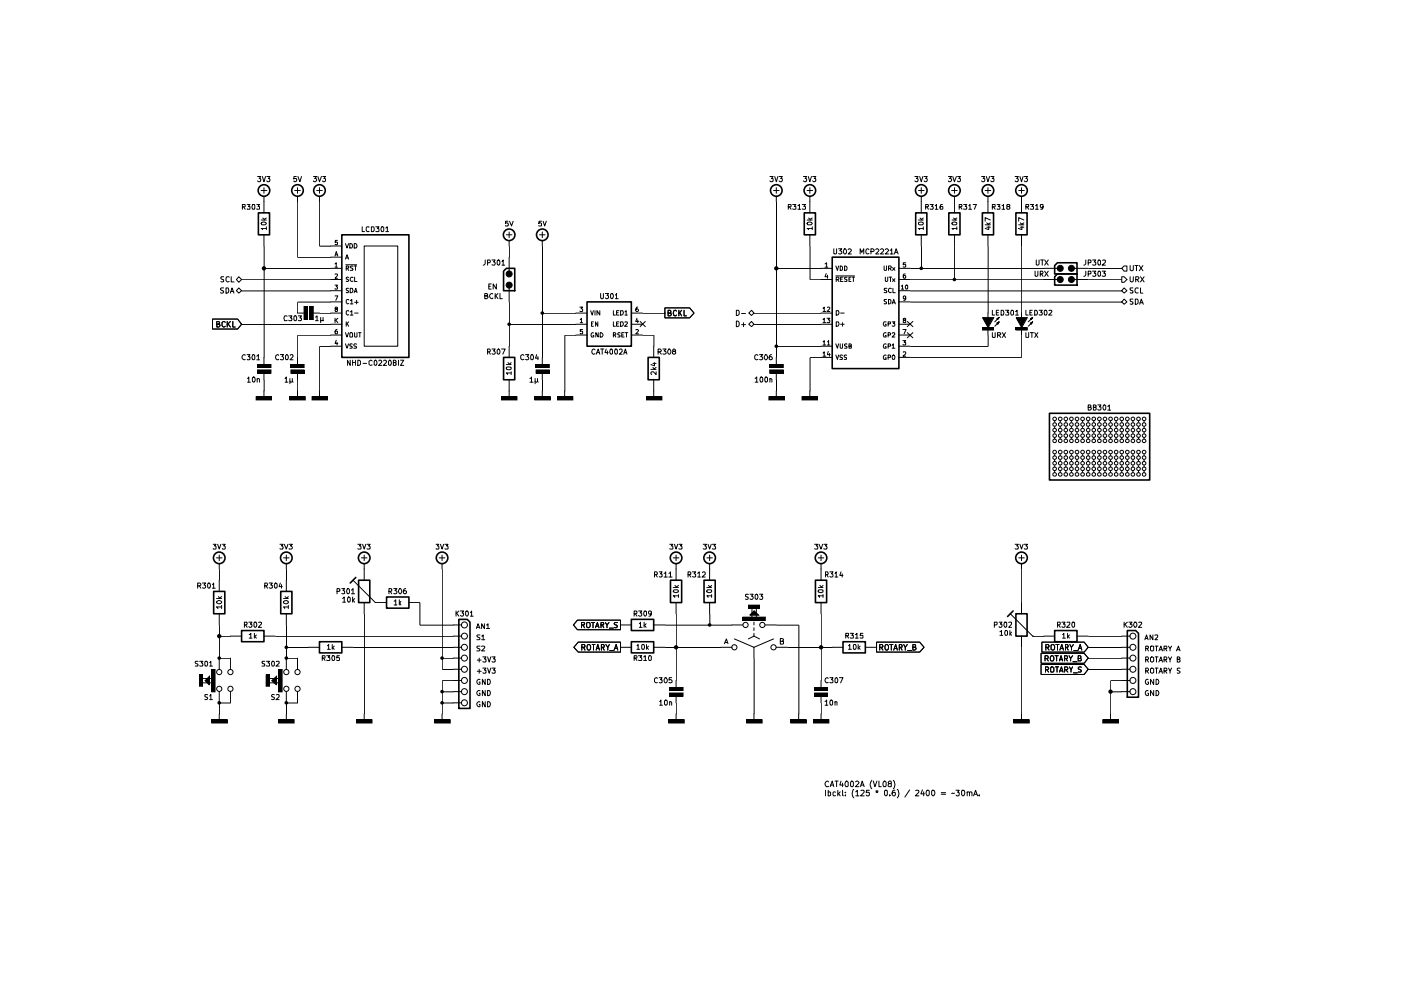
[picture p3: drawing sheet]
<svg xmlns="http://www.w3.org/2000/svg" width="297mm" height="210mm" viewBox="0 0 297 210" stroke-linecap="round" stroke-linejoin="round" font-family="sans-serif">
<g fill="none" stroke="#000" stroke-width=".34">
<path d="M72.5 49.8h14.2v26h-14.2zM45.3 125.4h2.4v4.7h-2.4zM51.2 133.7h4.8v2.4h-4.8zM59.5 125.4h2.4v4.7h-2.4zM67.7 136.1h4.8v2.3h-4.8zM75.4 122.4l-1.1 1.2M76 123h2.4v4.8h-2.4zM82 126.6h4.7v2.3h-4.7zM97.3 131.3h1.8l.6 .6v18.3h-2.4zM133.9 136.1h4.7v2.3h-4.7z"/>
<circle cx="46.5" cy="118.3" r="1.23"/>
<circle cx="60.7" cy="118.3" r="1.23"/>
<circle cx="77.2" cy="118.3" r="1.23"/>
<circle cx="93.7" cy="118.3" r="1.23"/>
</g>
<g fill="none" stroke="#000" stroke-width=".21">
<path d="M70.1 52.2h2.4M70.1 54.5h2.4M70.1 56.9h2.4M70.1 59.3h2.4M71 54.3l.3-1 .3 1M71 56l.3-.3v.9M71 58.2h.5v.2l-.5 .6h.5M71 56.6h.5M71.1 54h.4M71.5 51h-.4l-.1 .4h.5v.4h-.5M73.2 51.6l.4 1 .3-1M73.2 54.9l.4-.9 .3 .9"/>
<path d="M73.3 56.1h2.3M73.4 56.9l.5-.1v-.3l-.5-.1v.9M73.4 54.7h.4M73.7 56.9l.2 .4M73.9 58.8h-.5v.3l.5 .3-.2 .3-.3-.1M74.2 51.6a.54 .54 0 0 1 .5 .4 .54 .54 0 0 1-.1 .6h-.4zM74.8 56.5h-.5v.1l.1 .2a.34 .34 0 0 1 .3 .2 .34 .34 0 0 1 .1 .3h-.5M74.8 58.8h-.2l-.3 .2v.4l.1 .2h.4M75.1 51.6a.54 .54 0 0 1 .5 .4 .54 .54 0 0 1-.1 .6h-.4zM75.1 56.4h.5M75.2 58.8v.9h.5M75.4 56.4v.9"/>
<path d="M77.2 52.2h7.1v21.2h-7.1zM45 67.6h5.4l.8 1.1-.8 1.1h-5.4zM46 68.7h.5v-.5h-.5v1.1h.4l.3-.4-.4-.2M47.8 68.3l-.4-.1-.3 .2 .1 .8 .2 .1 .4-.1M48.2 68.2v1.1M48.3 68.7l.6 .6M48.9 68.2l-.7 .6M49.4 68.2v1.1h.5M63.1 66.4h1.7M64.5 65h.7v2.8h-.7zM65.7 65h.7v2.8h-.7zM66 66.4h1.7"/>
<path d="M70.1 66.4h2.4M70.1 61.6h2.4M70.1 64h2.4M70.1 68.7h2.4M70.1 71h2.4M70.1 73.4h2.4M71 60.5h.5l-.2 .3 .2 .1v.3h-.5M71 62.7h.6l-.4 1M71 67.5v.9M71.2 65.5l-.2-.2 .2-.2 .3 .1v.2l-.5 .3 .1 .3h.4v-.4l-.1-.1M71.2 67.9l.4 .5M71.3 72.1l-.3 .7h.6"/>
<path d="M71.5 69.8l-.3 .1-.2 .7 .1 .2 .4-.1v-.4l-.3-.1-.2 .2M71.5 72.6v.6M71.6 67.5l-.6 .5M73.2 70.5l.4 1 .3-1M73.2 72.9l.4 .9 .3-.9M73.4 68.2v1M73.6 68.6l.3 .6M73.9 61.1l-.5 .1v.3l.5 .3-.2 .3-.3-.1M73.9 63.6l-.3-.1-.2 .2v.5l.3 .2 .2-.1M73.9 66l-.3-.1-.2 .1v.5l.3 .3 .2-.1M73.9 68.2l-.5 .5M74.2 70.7l.2-.2 .4 .2-.1 .8-.5-.1z"/>
<path d="M74.3 61.1h.4a.54 .54 0 0 1 .1 .7 .54 .54 0 0 1-.5 .3zM74.3 63.8l.3-.3v.9M74.3 66.1l.3-.2v.9M74.3 64.4h.5M74.3 66.8h.5M74.7 73h-.5v.3l.5 .2-.1 .3h-.4M75.1 62.1l.3-1 .3 1M75.2 70.5l.1 1 .4-.1v-.9M75.2 66.4h.7M75.2 61.8h.4M75.2 64.1h.7M75.6 73l-.4-.1-.2 .2 .2 .3 .4 .2-.1 .2h-.5"/>
<path d="M75.6 63.7v.7M76 70.5h.5M76.3 70.5v1M45.9 118.3h1.2M46.5 117.7v1.2M46.5 119.5v1.1M60.1 118.3h1.2M60.7 117.7v1.2M60.7 119.5v1.1M76.6 118.3h1.2M77.2 117.7v1.2M77.2 119.5v3.5"/>
<path d="M93.1 118.3h1.2M93.7 117.7v1.2M93.7 119.5v1.1M46.5 123v2.4M46.5 130.1v2.4M46.5 139.5v2.4M48.9 134.9h2.3M48.9 139.5v2.4M56 134.9h2.3M60.7 123v2.4M60.7 130.1v2.4M60.7 139.5v2.4"/>
<path d="M63.1 139.5v2.4M65.4 137.2h2.3M72.5 137.2h2.3M74.8 123l4.8 4.8M77.2 127.8v2.3M79.6 127.8h.1M79.6 127.8h2.4M86.7 127.8h2.3M96.1 132.5h1.8M96.1 134.9h1.8M96.1 137.2h1.8M96.1 139.5h1.8"/>
<path d="M122.4 131.5h9.2v2h-9.2l-.8-1zM122.6 136.1h9v2.2h-9l-.9-1.1zM123.3 132.5h.6v-.5h-.6v1.1M123.4 137.2h.6v-.5h-.6v1.1M123.5 132.5l.5 .6M123.7 137.2l.3 .6M124.4 132.1h.7v.6l-.1 .3-.4 .1-.2-.2zM124.7 136.7h.3a.65 .65 0 0 1 .2 .6 .65 .65 0 0 1-.5 .5 .78 .78 0 0 1 0-1.1zM125.4 132h.7M125.6 136.7h.6M125.7 132v1.1M125.8 136.7v1.1"/>
<path d="M126.2 133.1l.5-1.1 .3 1.1M126.4 137.8l.3-1.1 .4 1.1M126.4 132.8h.5M126.5 137.5h.5M127.4 132.5h.5v-.5h-.5v1.1M127.5 137.2h.5l.1-.4-.2-.1h-.4v1.1M127.7 132.5l.3 .6M127.8 137.2l.3 .6M128.4 132l.3 .5 .4-.5M128.4 136.7l.5 .5 .3-.5M128.7 132.5v.6M128.9 137.2v.6"/>
<path d="M129.2 133.2h.8M129.3 137.9h.8M130.2 137.8l.4-1.1 .4 1.1M130.4 137.5h.5M130.9 132h-.5l-.2 .2 .2 .2a.37 .37 0 0 1 .4 .2 .37 .37 0 0 1-.2 .5l-.4-.1M131.6 137.2h2.3M138.6 137.2h2.4M152.8 137.2h2.4M153.6 136.5l.4-1 .3 1M153.8 136.2h.5M155.2 132.5h2.3M155.7 135.5l4.2 1.7"/>
<path d="M157.5 130.9h4.8v.7h-4.8zM158.7 128.3h2.4v.7h-2.4zM159.4 128.9v1.9M159.9 131.9v.6M159.9 133.1v.6M159.9 134.3v.6M159.9 137.2v2.3M159.9 134.9l-1.2 .6M159.9 134.9l1.1 .6M159.9 129.5l.9 .9h-1.8zM160.4 128.9v1.9M162.2 132.5h2.4"/>
<path d="M164 135.5l-4.1 1.7M164.6 137.2h2.4M165.4 136h.5l.2-.3-.1-.2-.6-.1v1.2h.5l.2-.1v-.4l-.2-.1M42.3 143.1h.7v2.4h-.7zM42.9 144.8h2M42.9 143.8h2M43.5 144.3l.9-.9v1.8zM44.9 141.9h.7v4.8h-.7zM44.9 152.6h3.3v.7h-3.3zM46.5 146.6v2.4M46.5 151.4v1.2M48.9 146.6v2.4"/>
<path d="M56.4 143.1h.8v2.4h-.8zM57.1 144.8h1.9M57.1 143.8h1.9M57.6 144.3l1-.9v1.8zM59.1 141.9h.7v4.8h-.7zM59.1 152.6h3.3v.7h-3.3zM60.7 146.6v2.4M60.7 151.4v1.2M63.1 146.6v2.4M75.6 152.6h3.3v.7h-3.3zM77.2 151.4v1.2M92.2 152.6h3.3v.7h-3.3z"/>
<path d="M93.7 151.4v1.2M96.1 141.9h1.8M96.1 144.3h1.8M96.1 146.6h1.8M96.1 149h1.8M141.8 152.6h3.3v.7h-3.3zM141.9 145.8h2.9v.6h-2.9zM141.9 146.9h2.9v.7h-2.9zM143.3 144.3v1.7M143.3 147.2v1.8M143.3 151.4v1.2M158.3 152.6h3.3v.7h-3.3z"/>
<path d="M159.9 151.4v1.2"/>
<circle cx="98.5" cy="137.2" r=".64"/>
<circle cx="98.5" cy="139.5" r=".64"/>
<circle cx="98.5" cy="132.5" r=".64"/>
<circle cx="98.5" cy="134.9" r=".64"/>
<circle cx="155.7" cy="137.2" r=".55"/>
<circle cx="158.1" cy="132.5" r=".55"/>
<circle cx="161.6" cy="132.5" r=".55"/>
<circle cx="164" cy="137.2" r=".55"/>
<circle cx="46.5" cy="142.5" r=".55"/>
<circle cx="46.5" cy="146" r=".55"/>
<circle cx="48.9" cy="142.5" r=".55"/>
<circle cx="48.9" cy="146" r=".55"/>
<circle cx="60.7" cy="142.5" r=".55"/>
<circle cx="60.7" cy="146" r=".55"/>
<circle cx="63.1" cy="146" r=".55"/>
<circle cx="63.1" cy="142.5" r=".55"/>
<circle cx="98.5" cy="149" r=".64"/>
<circle cx="98.5" cy="146.6" r=".64"/>
<circle cx="98.5" cy="141.9" r=".64"/>
<circle cx="98.5" cy="144.3" r=".64"/>
</g>
<g fill="#000">
<path d="M64.4 64.9h.8v2.8h-.8zM65.7 65h.7v2.8h-.7zM157.5 130.8h4.7v.8h-4.7zM158.7 128.3h2.3v.6h-2.3zM159.9 129.5l.9 .9h-1.8zM42.2 143.1h.7v2.4h-.7zM43.5 144.3l.9-.9v1.8zM44.9 141.9h.7v4.7h-.7zM44.9 152.6h3.3v.6h-3.3zM56.4 143.1h.7v2.4h-.7zM57.6 144.3l1-.9v1.8zM59 141.9h.8v4.7h-.8z"/>
<path d="M59 152.6h3.3v.6h-3.3zM75.5 152.6h3.3v.6h-3.3zM92.1 152.6h3.3v.6h-3.3zM141.7 152.6h3.3v.6h-3.3zM141.9 145.7h2.9v.7h-2.9zM141.9 146.9h2.9v.7h-2.9zM158.2 152.6h3.3v.6h-3.3z"/>
</g>
<path d="M50.6 58.7l.6 .6-.6 .6-.5-.6z" fill="#fff"/>
<path d="M47.4 58.7h-.5l-.1 .1 .2 .4 .4 .2v.3h-.6M48.6 58.8l-.5-.1-.2 .2v.6l.4 .3 .3-.1M49 58.7v1.1h.6M50.6 58.7l.6 .6-.6 .6-.5-.6z" fill="none" stroke="#000" stroke-width=".21"/>
<path d="M50.6 61l.6 .6-.6 .5-.5-.5z" fill="#fff"/>
<g fill="none" stroke="#000" stroke-width=".21">
<path d="M56 39.8v1.2M63.1 39.8v1.2M67.7 39.8v1.2M55.4 40.4h1.2M56 41.6v3.5M56 49.8v2.4M62.5 40.4h1.2M63.1 41.6v1.2M67.1 40.4h1.2M67.7 41.6v1.2M107.4 49.8h1.1M107.9 49.2v1.2"/>
<path d="M107.9 51v1.2M107.9 54.5v3M114.4 49.8h1.2M115 49.2v1.2M115 51v1.2M47.4 61h-.5l-.2 .2 .1 .3 .5 .1v.5h-.6M47.9 61h.4a.65 .65 0 0 1 .2 .7 .65 .65 0 0 1-.6 .4zM48.9 62.1l.3-1.1 .4 1.1M48.9 61.8h.5M50.6 61l.6 .6-.6 .5-.5-.5zM54.6 77.3h2.8v.6h-2.8zM54.6 78.4h2.8v.7h-2.8z"/>
<path d="M56 75.8v1.8M56 78.7v1.8M61.7 77.3h2.8v.6h-2.8zM61.7 78.4h2.8v.7h-2.8zM63.1 75.8v1.8M63.1 78.7v1.8M107.9 61v3M107.9 73.4v2.4M113.7 77.3h2.8v.6h-2.8zM113.7 78.4h2.8v.7h-2.8zM115 75.8v1.8M115 78.7v1.8"/>
<path d="M141 65.3h5.2l1 1.1-1 1h-5.2zM141.6 66.4h.5l.1-.2-.1-.4h-.5v1.2l.6-.1 .1-.4-.2-.1M143.4 66l-.1-.2a.6 .6 0 0 0-.6 .6 .6 .6 0 0 0 .6 .6l.1-.2M143.9 65.8v1.2M144.1 66.3l.4 .7M144.5 65.8l-.6 .7M145 65.8v1.2h.5M54.3 84.1h3.3v.7h-3.3zM56 82.9v1.2M61.4 84.1h3.3v.7h-3.3zM63.1 82.9v1.2M66.2 84.1h3.3v.7h-3.3z"/>
<path d="M67.7 82.9v1.2M106.3 84.1h3.3v.7h-3.3zM107.9 80.5v3.6M118.2 84.1h3.3v.7h-3.3zM119.7 82.9v1.2"/>
<circle cx="107.9" cy="58.1" r=".64"/>
<circle cx="107.9" cy="60.5" r=".64"/>
</g>
<g fill="#000">
<path d="M54.5 77.2h2.9v.7h-2.9zM54.6 78.4h2.8v.7h-2.8zM61.6 77.2h2.8v.7h-2.8zM61.7 78.4h2.8v.7h-2.8zM113.6 77.2h2.8v.7h-2.8zM113.7 78.4h2.8v.7h-2.8zM54.3 84.1h3.3v.7h-3.3zM61.4 84.1h3.3v.7h-3.3zM66.1 84.1h3.3v.7h-3.3zM106.3 84.1h3.3v.7h-3.3zM118.1 84.1h3.3v.7h-3.3z"/>
<circle cx="107.9" cy="58.1" r=".64"/>
<circle cx="107.9" cy="60.5" r=".64"/>
</g>
<g fill="none" stroke="#000" stroke-width=".34">
<path d="M54.8 45.1h2.3v4.7h-2.3zM107.4 56.9h1.7v4.7h-2.3v-4.1zM106.8 75.8h2.3v4.7h-2.3z"/>
<circle cx="56" cy="40.4" r="1.23"/>
<circle cx="63.1" cy="40.4" r="1.23"/>
<circle cx="67.7" cy="40.4" r="1.23"/>
<circle cx="107.9" cy="49.8" r="1.23"/>
<circle cx="115" cy="49.8" r="1.23"/>
</g>
<path d="M158.7 66.4l.6-.6 .6 .6-.6 .5z" fill="#fff"/>
<g fill="none" stroke="#000" stroke-width=".21">
<path d="M122.1 66.4h2.4M122.1 68.7h2.4M122.1 71h2.4M122.9 65.1h.6l-.3 .3 .3 .2v.4h-.6M123 67.7l.3-.2v.9M123 68.4h.5M123.5 69.8h-.5v.5h.5l-.1 .5-.4-.1M125.2 65.9l.4 .9 .2-.9M125.4 68.7h.2M125.8 68.2h-.4v1h.4M125.8 70.6a.47 .47 0 0 0-.5 .3 .47 .47 0 0 0 .2 .6l.4-.1v-.3h-.2M126.2 65.9v.9"/>
<path d="M126.7 68.2v1l-.5-1v1M126.8 70.5v1l-.5-1v1M127.2 65.9v.9l-.6-.9v.9M127.3 70.5h.2l.3 .3a.45 .45 0 0 1-.2 .7h-.3zM130 65.9v.9h.5M130 68.2v1h.5M130 71h.6l-.2-.5h-.4v1M130.3 71l.3 .5M130.7 68.7h.4M130.7 66.3h.4M131.2 65.9h-.5v.9h.5M131.2 68.2h-.5v1h.5"/>
<path d="M131.5 70.6l-.4-.1-.1 .2v.3l.5 .2-.1 .3h-.4M131.6 65.9h.4a.54 .54 0 0 1 .1 .6 .54 .54 0 0 1-.5 .3zM131.6 68.2h.4a.54 .54 0 0 1 .1 .7 .54 .54 0 0 1-.5 .3zM131.8 71h.4M132.3 70.5h-.5v1h.5M132.5 66.1l.3-.2v.9M132.5 68.3l.4-.1 .1 .4-.6 .6h.6M132.5 66.8h.5M132.6 70.5h.5M132.8 70.5v1M133.9 66.4h2.3M133.9 68.7h2.3"/>
<path d="M133.9 71h2.3M134.8 69.9a.31 .31 0 0 1 .4 0 .31 .31 0 0 1 .1 .4l-.5 .5h.6M135 67.5l-.2 .7h.6M135.2 65.1l-.2 .1-.2 .7 .1 .1h.3l.2-.1-.3-.5-.3 .3M135.2 67.8v.6M138.6 73.4v2.4M156.1 65.8h.4l.2 .2v.6l-.3 .3h-.3zM157.2 66.5h.9M159.3 65.8l.6 .6-.6 .5-.6-.5zM137 84.1h3.3v.7h-3.3zM138.6 80.5v3.6"/>
</g>
<path d="M124.5 64h9.4v9.4h-9.4zM137.4 75.8h2.4v4.7h-2.4z" fill="none" stroke="#000" stroke-width=".34"/>
<path d="M137 84.1h3.3v.7h-3.3z" fill="#000"/>
<path d="M158.7 68.7l.6-.5 .6 .5-.6 .6z" fill="#fff"/>
<g fill="none" stroke="#000" stroke-width=".21">
<path d="M221.3 59.3h2.9M221.3 56.9h2.9M227.8 59.3h2.9M227.8 56.9h2.9M156.1 68.1l.4 .1 .2 .2v.5l-.3 .4h-.3zM157.2 68.8h.9M157.6 68.4v.9M159.3 68.2l.6 .5-.6 .6-.6-.6zM163.2 77.3h2.9v.6h-2.9zM163.2 78.4h2.9v.7h-2.9zM164.6 75.8v1.8M164.6 78.7v1.8"/>
<path d="M208.3 69.5h2.4v.5h-2.4zM208.3 67.4h2.4l-1.2 2.1zM209.5 66.4v1.2M209.5 69.9v1.1M211.8 68.2l-.2 .5-.3-.2 .5-.3-.9 1M211.8 67.3l-.2 .4-.3-.1 .5-.3-.9 .9M215.4 69.5h2.4v.5h-2.4zM215.4 67.4h2.4l-1.2 2.1zM216.6 66.4v1.2M216.6 69.9v1.1M218.9 68.2l-.2 .5-.3-.2 .5-.3-.9 1M218.9 67.3l-.2 .4-.3-.1 .5-.3-.9 .9"/>
<path d="M113.4 84.1h3.3v.7h-3.3zM115 82.9v1.2M163 84.1h3.3v.7h-3.3zM164.6 82.9v1.2M170.1 84.1h3.3v.7h-3.3zM171.7 82.9v1.2M142.7 118.3h1.2M143.3 117.7v1.2M143.3 119.5v3.5M149.9 118.3h1.1M150.5 117.7v1.2M150.5 119.5v3.5"/>
<path d="M131.6 132.5h2.3M138.6 132.5h2.4M143.3 127.8v2.3M150.5 127.8v2.3"/>
<circle cx="224.8" cy="59.3" r=".64"/>
<circle cx="224.8" cy="56.9" r=".64"/>
<circle cx="227.2" cy="59.3" r=".64"/>
<circle cx="227.2" cy="56.9" r=".64"/>
</g>
<g fill="#000">
<path d="M163.2 77.2h2.8v.7h-2.8zM163.2 78.4h2.9v.7h-2.9zM208.3 69.4h2.4v.5h-2.4zM208.3 67.3h2.4l-1.2 2.1zM215.4 69.4h2.4v.5h-2.4zM215.4 67.3h2.4l-1.2 2.1zM113.4 84.1h3.3v.7h-3.3zM163 84.1h3.3v.7h-3.3zM170 84.1h3.3v.7h-3.3z"/>
<circle cx="224.8" cy="59.3" r=".64"/>
<circle cx="224.8" cy="56.9" r=".64"/>
<circle cx="227.2" cy="59.3" r=".64"/>
<circle cx="227.2" cy="56.9" r=".64"/>
</g>
<g fill="none" stroke="#000" stroke-width=".34">
<path d="M223.6 58.7l.6-.6h4.1v2.4h-4.7zM223.6 56.3l.6-.6h4.1v2.4h-4.7zM133.9 131.3h4.7v2.4h-4.7zM142.2 123h2.3v4.8h-2.3zM149.3 123h2.3v4.8h-2.3z"/>
<circle cx="143.3" cy="118.3" r="1.23"/>
<circle cx="150.5" cy="118.3" r="1.23"/>
</g>
<path d="M238.3 63.4l.6 .6-.6 .5-.5-.5z" fill="#fff"/>
<path d="M238.3 63.4l.6 .6-.6 .5-.5-.5zM240.2 63.4l-.6 .1v.3l.6 .3v.3h-.6M240.7 63.4h.4l.2 .3v.6l-.3 .2h-.3zM241.6 64.5l.4-1.1 .4 1.1M241.7 64.2h.6" fill="none" stroke="#000" stroke-width=".21"/>
<path d="M238.3 56.4h.6v1.1h-.6l-.5-.6z" fill="#fff"/>
<path d="M238.3 56.4h.6v1.1h-.6l-.5-.6zM239.6 56.3v.9l.3 .2 .4-.2v-.9M240.6 56.3h.7M241 56.3v1.1M241.6 56.3l.7 1.1M242.3 56.3l-.7 1.1" fill="none" stroke="#000" stroke-width=".21"/>
<path d="M238.3 61l.6 .6-.6 .5-.5-.5z" fill="#fff"/>
<path d="M238.3 61l.6 .6-.6 .5-.5-.5zM240.2 61l-.6 .1v.4l.6 .2v.4h-.6M241.3 61.1l-.4-.1a.56 .56 0 0 0-.2 .7 .56 .56 0 0 0 .6 .4M241.8 61v1.1h.5" fill="none" stroke="#000" stroke-width=".21"/>
<path d="M237.8 58.7h.5l.6 .6-.6 .6h-.5z" fill="#fff"/>
<g fill="none" stroke="#000" stroke-width=".21">
<path d="M54.6 37.4h.7l-.4 .4h.3l.1 .2-.1 .4-.4 .1-.2-.1M55.6 37.4l.4 1.1 .3-1.1M56.6 37.4h.6l-.3 .4h.2l.1 .2-.1 .4-.4 .1-.1-.1M62.8 37.4h-.5v.5l.5-.1v.6l-.4 .1-.1-.1M63.2 37.4l.4 1.1 .3-1.1M66.5 37.4h.6l-.4 .4h.3l.1 .5-.2 .2-.4-.1M67.4 37.4l.3 1.1 .5-1.1M68.4 37.4h.6l-.3 .4 .3 .1v.5l-.2 .1h-.3l-.1-.1M163.2 37.4h.7l-.3 .4 .3 .1v.5l-.2 .1h-.3l-.2-.1M164.3 37.4l.3 1.1 .3-1.1M164.6 39.8v1.2M165.2 37.4h.7l-.4 .4 .4 .1v.5l-.2 .1h-.3l-.2-.1"/>
<path d="M170.3 37.4h.7l-.3 .4h.2l.1 .2-.1 .4-.4 .1-.2-.1M171.4 37.4l.3 1.1 .3-1.1M171.7 39.8v1.2M172.3 37.4h.7l-.4 .4h.3l.1 .2-.1 .4-.4 .1-.2-.1M194 37.4h.6l-.3 .4h.3v.2v.4l-.5 .1-.1-.1M195 37.4l.3 1.1 .4-1.1M195.3 39.8v1.2M195.9 37.4h.7l-.3 .4h.2l.1 .2-.1 .4-.4 .1-.2-.1M201.1 37.4h.7l-.5 .4h.3l.2 .5-.3 .2-.4-.1M202 37.4l.4 1.1 .4-1.1M202.4 39.8v1.2M203 37.4h.6l-.3 .4 .3 .1v.5l-.1 .1h-.4l-.1-.1"/>
<path d="M208.1 37.4h.7l-.4 .4 .4 .1v.5l-.2 .1h-.3l-.2-.1M209.1 37.4l.4 1.1 .3-1.1M209.5 39.8v1.2M210.1 37.4h.6l-.3 .4 .3 .1v.5l-.1 .1h-.4l-.1-.1M215.2 37.4h.7l-.3 .4h.2l.1 .2-.1 .4-.4 .1-.2-.1M216.2 37.4l.4 1.1 .3-1.1M216.6 39.8v1.2M217.2 37.4h.6l-.3 .4h.3v.2v.4l-.5 .1-.1-.1M51.3 59.3h18.8M51.4 43.9h.5l.1-.5-.6-.1v1.1M51.6 43.9l.4 .5M52.4 43.3h.6l-.3 .5 .3 .1v.4h-.6"/>
<path d="M53.5 43.4l.4-.1 .1 .2-.1 .9-.4-.1zM54.4 43.3h.6l-.3 .5 .3 .1v.4h-.6M55.4 46.7h1.1M55.5 47.2l.5-.1 .5 .3-.3 .3h-.7l-.1-.3zM55.7 46.2l.4 .5M56 56.9h14.1M56 52.2v23.6M56.5 48.4h-1.1l.3 .3M56.5 48.1v.6M56.5 46.2l-.5 .3M63.1 42.8v11.8h7M67.8 42.8v9.4h2.3"/>
<path d="M76.8 48.1v1h.5M78.2 48.2l-.4-.1-.2 .2v.6l.2 .2 .4-.1M78.7 48.1h.5l.1 .2v.6l-.1 .2h-.5zM79.7 48.1h.6l-.3 .3 .3 .2v.4h-.6M80.9 48.2l.3-.1 .2 .2v.6l-.2 .2-.3-.1zM81.8 48.3l.3-.2v1M81.8 49.1h.6M102.9 55.1v.8l-.5 .3M103.4 55.7l.5-.1 .1-.2-.2-.3h-.4v1.1M104.3 55.1h.7l-.4 .4 .4 .2-.1 .4h-.6M105.5 55.2l.2-.1a.61 .61 0 0 1 .3 .6 .61 .61 0 0 1-.3 .5l-.3-.2zM106.4 55.5l.3-.4v1.1"/>
<path d="M106.4 56.2h.6M107.7 46.9h-.5v.5l.1-.2h.2l.3 .3-.1 .4-.5-.1M108 52.2v2.4M108 46.9l.5 1 .3-1M114.8 46.9h-.5l-.1 .5 .4-.2 .2 .2v.4h-.6M115 52.2v23.6M115.1 46.9l.4 1 .3-1M164 40.4h1.2M164.6 41.6v1.2M164.6 56.9h9.5M164.6 42.8v33M167.1 43.9h.5l.1-.5-.6-.1v1.1"/>
<path d="M167.4 43.9l.3 .5M168.1 43.3h.6l-.3 .5 .3 .1v.4h-.6M169.2 43.6l.3-.3v1.1M169.2 44.4h.6M170.1 43.3h.7l-.4 .5 .4 .1v.4h-.7M171.1 40.4h1.2M171.1 46.7h1.1M171.2 47.2l.6-.1 .4 .3-.2 .3h-.7l-.2-.3zM171.4 46.2l.5 .5M171.7 41.6v3.5M171.7 49.8v2.4M171.7 52.2v7.1h2.4"/>
<path d="M172.2 48.4h-1.1l.3 .3M172.2 48.1v.6M172.2 46.2l-.4 .3M174.1 56.9h2.3M174.1 59.3h2.3M174.9 56l.4-.3v.9M174.9 56.6h.6M175.2 58l-.3 .7h.6M175.4 58.3v.7M176.8 52.7v1.1h.2l.4-.1v-1M177.2 56.4l.3 .9 .3-.9M177.2 58.5h4"/>
<path d="M177.3 59.3h.4l.2-.4-.2-.1h-.4v.9M177.5 59.3l.4 .4M177.8 52.7h.7l-.4 .5 .3 .1 .1 .4-.3 .1h-.4M178.1 56.4l.5 .2-.1 .7h-.4zM178.2 59.2h.4M178.7 58.8h-.5v.9h.5M179.1 56.4l.5 .2-.2 .7h-.3zM179.1 52.7a.57 .57 0 0 1 .4 .6 .57 .57 0 0 1-.4 .5 .7 .7 0 0 1 0-1.1zM179.6 58.8h-.5l.1 .4 .4 .2v.2h-.5M179.8 52.9l.5-.2 .2 .3-.7 .8h.7M180 59.2h.3M180.4 58.8h-.4v.9h.4"/>
<path d="M180.7 58.8h.5M180.9 58.8v.9M182.4 53.8v-1.1l.3 .8 .4-.8v1.1M184.2 52.9l-.2-.2a.53 .53 0 0 0-.5 .7 .53 .53 0 0 0 .7 .4M184.7 53.3h.6v-.3l-.2-.3h-.4v1.1M185.7 52.9l.4-.2 .3 .3-.7 .8h.7M186.7 52.9l.4-.2 .3 .3-.7 .8h.7M187.5 56.4v.9l.5-.1v-.8M187.7 58.8v.8l.2 .1 .3-.2v-.7M187.7 52.9l.4-.2 .3 .3-.7 .8h.7M188.4 56.9h.4l.2-.3-.2-.2h-.4v.9M188.5 58.8h.6"/>
<path d="M188.6 56.9l.4 .4M188.7 53.1l.4-.4v1.1M188.7 53.8h.7M188.8 58.8v.9M189.2 56.7l.5 .6M189.2 59.1l.5 .6M189.7 53.8l.3-1.1 .4 1.1M189.7 56.7l-.5 .6M189.7 59.1l-.5 .6M189.7 53.5h.5M190.6 56.9h2.4M190.6 59.3h2.4"/>
<path d="M191.9 58.1l-.4 .2v.6h.5l-.1-.5h-.3l-.1 .2M192 55.7h-.5v.4h.5v.5h-.5M193 59.3h28.4M193 56.9h28.4M194.7 47.2a.58 .58 0 0 1 .6-.2 .58 .58 0 0 1 .4 .5l-.1 .2h-.7zM194.7 40.4h1.2M194.7 46.7h1M195.1 46.2l.4 .5M195.3 41.6v3.5M195.3 49.8v2.4M195.4 52.2v4.7M195.7 48.4h-1l.3 .3"/>
<path d="M195.7 48.1v.6M195.7 46.2l-.3 .3M196.3 43.9h.5v-.6h-.5v1.1M196.5 43.9l.3 .5M197.2 43.3h.7l-.4 .5h.3l.1 .1-.1 .5-.6-.1M198.3 43.6l.2-.3v1.1M198.3 44.4h.6M199.8 43.3l-.3 .1a.74 .74 0 0 0-.1 1l.5-.1v-.4l-.5-.1-.1 .1M201.8 40.4h1.1M201.8 47.2l.6-.1 .5 .1v.3l-.2 .2h-.7zM201.8 46.7h1.1M202.2 46.2l.4 .5"/>
<path d="M202.4 41.6v3.5M202.4 49.8v9.5M202.9 48.4h-1.1l.3 .3M202.9 48.1v.6M202.9 46.2l-.5 .3M203.4 43.9h.5v-.6h-.5v1.1M203.6 43.9l.4 .5M204.3 43.3h.7l-.4 .5h.3l.1 .1-.1 .5-.6-.1M205.4 43.6l.3-.3v1.1M205.4 44.4h.6M206.3 43.3h.7l-.4 1.1M208.9 40.4h1.2"/>
<path d="M208.9 47.7h1.1M209.2 48.2h.8M209.2 47.2l.4 .5M209.5 41.6v3.5M209.5 49.8v2.4M209.5 52.2v14.2M209.6 48v.7l-.7-.3M210 46.7l-1.1-.6v.8M210 47.2l-.5 .3M210.4 43.9h.5l.1-.5-.6-.1v1.1M210.7 43.9l.3 .5M211.4 43.3h.6l-.3 .5 .3 .1v.4h-.6"/>
<path d="M212.4 43.6l.4-.3v1.1M212.4 44.4h.6M213.7 43.8l-.3-.2 .1-.3h.5l.1 .3-.6 .3v.5h.5l.1-.2-.2-.4M216 40.4h1.2M216 47.7h1.1M216.3 48.2h.8M216.3 47.2l.4 .5M216.6 41.6v3.5M216.6 49.8v2.4M216.6 52.2v14.2M216.7 48v.7l-.8-.3M217.1 46.7l-1.1-.6v.8"/>
<path d="M217.1 47.2l-.4 .3M217.5 43.9h.5l.1-.5-.6-.1v1.1M217.8 43.9l.3 .5M218.4 43.3h.7l-.3 .5 .3 .1v.4h-.7M219.5 57.5v1l.1 .1 .4-.3v-.8M219.5 43.6l.4-.3v1.1M219.5 44.4h.6M219.7 55.1v1l.2 .1 .4-.2v-.9M220.6 58.1l.5-.1v-.3l-.1-.2h-.4v1.1M220.6 55.1h.6M220.8 58.1l.3 .5M221 55.1v1.1"/>
<path d="M221.1 43.8l-.1 .2h-.3l-.1-.2v-.5l.5 .1v.7l-.1 .3h-.4M221.5 57.5l.7 1.1M221.5 55.1l.7 1.1M222.2 57.5l-.7 1.1M222.2 55.1l-.7 1.1M230.2 57.5v.8l-.4 .3M230.2 55.1v.8l-.4 .3M230.7 58.1l.6-.1v-.4l-.6-.1v1.1M230.7 55.7l.6-.1v-.4l-.6-.1v1.1M230.8 59.3h7.1M230.8 56.9h7.1M231.6 57.5h.7l-.3 .4 .3 .1v.5h-.7"/>
<path d="M231.6 55.1h.7l-.3 .4 .3 .1v.5h-.7M232.8 57.6l.3-.1 .2 .2v.6l-.2 .3a.74 .74 0 0 1-.3-1zM232.8 55.2l.3-.1 .2 .3v.6l-.2 .2a.74 .74 0 0 1-.3-1zM233.7 57.5h.7l-.4 .4 .4 .1v.5h-.7M233.8 55.2h.6v.4l-.7 .6h.7M237.8 58.7h.5l.6 .6-.6 .6h-.5zM239.6 58.7v.8l.3 .3 .4-.3v-.8M240.8 59.3h.4l.3-.5-.2-.1h-.5v1.1M241 59.3l.5 .5M241.8 58.7l.8 1.1M242.6 58.7l-.8 1.1M45 67.6h5.4l.8 1.1-.8 1.1h-5.4z"/>
<path d="M46 68.7h.5v-.5h-.5v1.1h.4l.3-.4-.4-.2M47.8 68.3l-.4-.1-.3 .2 .1 .8 .2 .1 .4-.1M48.2 68.2v1.1M48.3 68.7l.6 .6M48.9 68.2l-.7 .6M49.4 68.2v1.1h.5M51.3 68.8h18.8M51.3 61.7h18.8M52 75.4v-.1a.5 .5 0 0 0-.7 .4 .5 .5 0 0 0 .7 .5M52.4 75.2h.6l-.3 .4 .3 .1v.5h-.6M53.7 75.2l.3 .2v.7l-.2 .2a.6 .6 0 0 1-.4-.5 .6 .6 0 0 1 .3-.6zM54.4 75.5l.4-.3v1.1"/>
<path d="M54.4 76.3h.6M59.1 75.4l-.2-.2a.52 .52 0 0 0-.5 .6 .52 .52 0 0 0 .7 .4M59.4 75.2h.7l-.3 .4 .2 .1 .1 .4-.2 .2-.5-.1M60.8 75.2a.61 .61 0 0 1 .3 .5 .61 .61 0 0 1-.3 .6l-.3-.2v-.7zM60.9 67.1l-.5-.1-.2 .4 .2 .6 .5-.1M61.2 67h.7l-.3 .4h.2l.1 .2-.1 .4-.6-.1M61.6 75.4l.4-.2 .1 .3-.6 .8h.6M62.3 67.1l.2-.1a.52 .52 0 0 1 .4 .5 .52 .52 0 0 1-.4 .5l-.2-.2zM63.2 67h.7l-.3 .4h.2l.1 .2-.1 .4-.6-.1M66.9 67.2l.3-.2v1M66.9 68h.6M67.8 66.4h2.3"/>
<path d="M68 67.3v1.1M68.5 67.9l.1 .1M68.5 67.3v.6h-.5M70.1 64.1h-7v2.3M70.1 71.1h-7v4.7M70.1 73.4h-2.3v9.5M74.3 76.4v1.1l-.6-1.1v1.1M74.8 76.4v1.1M74.8 76.9h.6M75.4 76.4v1.1M75.9 76.4l.6 .2v.6l-.4 .3h-.2zM77 77h.7"/>
<path d="M78.9 76.5l-.3-.1-.4 .2v.6l.4 .3 .3-.1M79.4 76.5l.2-.1a.61 .61 0 0 1 .3 .5 .61 .61 0 0 1-.3 .6l-.3-.2zM80.3 76.5l.1-.1h.3l.2 .3-.6 .8h.6M81.4 76.5v-.1h.3l.3 .3-.7 .8h.7M82.5 76.5l.1-.1a.61 .61 0 0 1 .4 .5 .61 .61 0 0 1-.4 .6l-.2-.2zM83.4 76.9h.5v-.4l-.5-.1v1.1h.4l.2-.1v-.4l-.3-.1M84.5 76.4v1.1M84.9 76.4h.7l-.7 1.1h.7M102.8 62.7h.4l.2-.3-.2-.2h-.4v1.1h.4l.3-.2-.3-.4M103.4 74.6h.4l.2-.2-.2-.4h-.4v1.1M103.6 60.7h.4M103.6 74.6l.4 .5"/>
<path d="M104.1 60.2h-.5v1.1h.5M104.3 74h.7l-.4 .4 .3 .1 .1 .4-.2 .2-.5-.1M104.5 62.3a.5 .5 0 0 0-.7 .5 .5 .5 0 0 0 .7 .4M105 62.2v1.1M105.1 62.7l.5 .6M105.2 60.2v1.1l-.6-1.1v1.1M105.6 62.2l-.6 .6M105.7 74a.61 .61 0 0 1 .3 .5 .61 .61 0 0 1-.3 .6l-.3-.2v-.6zM106 62.2v1.1h.5M106.3 74h.8l-.5 1.1M107.4 77.9h1a.51 .51 0 0 1-.5 .5 .51 .51 0 0 1-.5-.5zM107.4 77.3h1"/>
<path d="M107.7 76.9l.4 .4M108 68.8h14.1M108 64.1v9.3M108.4 79.1h-1l.2 .3M108.4 78.8v.6M108.4 76.9l-.4 .3M111.1 75.4l-.4-.2-.3 .2v.6l.3 .3 .4-.1M111.4 75.2h.7l-.3 .4 .2 .1 .1 .4-.3 .2-.4-.1M112.6 75.3l.2-.1a.61 .61 0 0 1 .3 .5 .61 .61 0 0 1-.3 .6l-.3-.2zM113.8 75.2l-.3 .7h.6M114 75.6v.7M115 66.4h7.1"/>
<path d="M122.1 71.1h-2.3v11.8M126.2 74.2l-.3-.2a.53 .53 0 0 0-.4 .6 .53 .53 0 0 0 .7 .4M126.4 75.1l.4-1.1 .4 1.1M126.6 74.8h.5M127.3 62.2v.9l.2 .2 .4-.1v-1M127.3 74h.7M127.7 74v1.1M128.4 62.2h.6l-.3 .5h.2l.1 .1-.1 .4-.4 .1-.1-.1M128.5 74l-.2 .8h.6M128.8 74.4v.7M129.5 62.4l.2-.2a.61 .61 0 0 1 .4 .6 .61 .61 0 0 1-.4 .5l-.2-.2zM129.5 74l.4 .3v.6l-.3 .2a.6 .6 0 0 1-.4-.5 .6 .6 0 0 1 .3-.6z"/>
<path d="M130.5 62.6l.2-.4v1.1M130.5 63.3h.6M130.6 74l.3 .3v.6l-.3 .2a.6 .6 0 0 1-.4-.5 .6 .6 0 0 1 .4-.6zM131.3 74.2l.2-.2 .4 .2v.3l-.6 .6h.6M132.2 75.1l.4-1.1 .3 1.1M132.3 74.8h.5M135.7 68.2l1.1 1.1M136.3 66.4h4.7M136.3 71.1h2.3v2.3M136.8 68.2l-1.1 1.1M138 78.3h1.1M138.4 77h.7"/>
<path d="M138.4 77.9l.4 .4M138.8 76.9v.7l-.8-.3M139.1 78.8v.6l-.6-.6h-.3l-.2 .2 .2 .4M139.1 77.9l-.4 .3M139.5 74.6h.5l.2-.3-.2-.3h-.5v1.1M139.8 74.6l.4 .5M140.5 74h.7l-.4 .4 .3 .1 .1 .4-.2 .2-.5-.1M141 65.3h5.2l1 1.1-1 1h-5.2zM141.6 66.4h.5l.1-.2-.1-.4h-.5v1.2l.6-.1 .1-.4-.2-.1M141.8 74a.57 .57 0 0 1 .4 .5 .57 .57 0 0 1-.4 .6 .7 .7 0 0 1 0-1.1zM142.8 74.5l-.2-.2 .4-.3 .3 .3-.1 .1-.6 .3v.2l.2 .2 .5-.2v-.2l-.3-.2M143.4 66l-.1-.2a.6 .6 0 0 0-.6 .6 .6 .6 0 0 0 .6 .6l.1-.2"/>
<path d="M143.9 65.8v1.2M144.1 66.3l.4 .7M144.5 65.8l-.6 .7M145 65.8v1.2h.5M159.9 68.8h14.2M159.9 66.4h14.2M160.7 75.4l-.3-.2-.4 .2v.6l.4 .3 .3-.1M161 75.2h.7l-.4 .4 .3 .1 .1 .4-.2 .2-.5-.1M162.3 75.2a.57 .57 0 0 1 .4 .5 .57 .57 0 0 1-.4 .6 .7 .7 0 0 1 0-1.1zM163.6 75.2h-.2a.77 .77 0 0 0-.2 1h.5v-.3l-.2-.3-.4 .3M164.6 73.4h9.5M174.1 66.4h2.3"/>
<path d="M174.1 68.7h2.3M174.1 73.4h2.3M174.5 65.4l.3-.3v.9M174.5 67.7l.3-.2v.9M174.5 72.5l.3-.3v1M174.5 74.8l.3-.2v.9M174.5 66h.6M174.5 68.4h.6M174.5 73.2h.6M174.5 75.5h.6M175.3 67.5h.6l-.3 .3 .3 .2v.4l-.6-.1M175.4 65.2l.4-.1 .1 .3-.6 .6h.6"/>
<path d="M175.4 72.5l.3-.3v1M175.4 73.2h.5M175.6 74.5l-.2 .7h.6M175.9 74.9v.6M176.4 75.8h-4.7v7.1M177.2 72.9l.3 .9 .3-.9M177.2 75.3l.3 .9 .3-.9M177.3 65.9h.4a.54 .54 0 0 1 .1 .6 .54 .54 0 0 1-.5 .3zM177.3 68.2h.4a.54 .54 0 0 1 .1 .7 .54 .54 0 0 1-.5 .3zM178.1 72.9l.1 .9 .4-.1v-.8M178.2 66.4h.8M178.2 68.7h.8"/>
<path d="M178.6 75.4l-.4-.1-.1 .1 .1 .4 .4 .1v.3h-.5M178.6 68.4v.8M179.5 75.4h-.5v.2l.5 .3-.1 .3h-.4M179.6 73h-.5v.3l.5 .2-.1 .3h-.4M180 73.4l.5-.2-.2-.3h-.3v.9l.5-.1v-.2l-.2-.1M187.9 68.2h-.4a.48 .48 0 0 0-.2 .6 .48 .48 0 0 0 .6 .3v-.4h-.2M187.9 70.6a.48 .48 0 0 0-.6 .3 .48 .48 0 0 0 .2 .6h.4v-.4h-.2M187.9 73a.48 .48 0 0 0-.6 .2 .48 .48 0 0 0 .2 .6h.4v-.3h-.2M187.9 75.4a.48 .48 0 0 0-.6 .2 .48 .48 0 0 0 .2 .6h.4v-.3h-.2M188 63.5l-.5 .1v.2l.4 .2 .1 .3h-.5M188 61.1h-.5a.36 .36 0 0 0 .1 .4 .36 .36 0 0 0 .4 .1v.3l-.1 .2-.4-.1M188.3 68.7h.4l.1-.4-.5-.1v1"/>
<path d="M188.3 71h.5l-.2-.5h-.3v1M188.3 73.4h.4l.1-.4-.5-.1v.9M188.3 75.8h.4l.1-.4-.5-.1v.9M188.4 63.5h.3l.2 .2v.5l-.3 .2h-.2zM189 61.2l-.4-.1-.2 .3v.4l.2 .2h.4M189.1 64.4l.4-.9 .3 .9M189.1 68.2h.6l-.3 .4h.3v.1v.4h-.6M189.1 70.7l.5-.2 .1 .3-.6 .7h.6M189.1 73.2l.3-.3v.9M189.1 73.8h.6M189.2 75.4l.2-.1a.47 .47 0 0 1 .4 .5 .47 .47 0 0 1-.5 .4l-.2-.3zM189.2 64.2h.5"/>
<path d="M189.3 61.1v1h.5M190.6 68.7h2.4M190.6 73.4h2.4M190.6 61.6h2.4M190.6 64l47.3 .1M190.6 71h2.4M191.1 60.7l.2-.2v.8M191.1 61.3h.5M191.4 69.8h.7l-.4 1M191.4 72.2h.6l-.3 .4h.3v.5h-.6M191.5 74.7l.4-.1 .1 .4-.6 .5h.6M191.7 67.9l-.2-.1v-.2h.5v.2l-.5 .2v.3l.4 .1 .1-.4-.1-.1"/>
<path d="M192 60.5h.4v.1v.6a.39 .39 0 0 1-.5-.2 .39 .39 0 0 1 .1-.5zM192 63.2l-.1 .1h-.3l-.1-.5h.5v.7l-.4 .2M192.4 70.5l1.1 1.1M192.4 68.2l1.1 1.1M193 61.7h44.9M193.5 70.5l-1.1 1.1M193.5 68.2l-1.1 1.1M209.5 71.1v2.3h-16.5M210.4 70.5l.1 1h.5v-1M210.4 65.8v1h.5M211.2 66.3h.5M211.5 71h.5l.2-.3-.2-.2h-.5v1"/>
<path d="M211.8 65.8h-.6v1h.6M211.8 71l.4 .5M212.3 65.8h.4l.1 .2 .1 .4-.2 .4h-.4zM212.5 70.5l.7 1M213.2 65.8h.7l-.4 .4 .4 .1v.4h-.7M213.2 70.5l-.7 1M214.4 65.9l.3-.1 .2 .2v.6l-.2 .2-.3-.1zM215.3 66l.3-.2v1M215.3 66.8h.6M216.6 71.1v4.7h-26M217.5 70.5l.1 1h.5v-1M217.5 65.8v1h.5"/>
<path d="M218.4 66.3h.3M218.4 70.5h.7M218.8 70.5v1M218.9 65.8h-.5v1h.5M219.4 65.8a.55 .55 0 0 1 .5 .4 .55 .55 0 0 1-.2 .6h-.3zM219.4 70.5l.6 1M220 70.5l-.6 1M220.3 65.8h.7l-.4 .4h.3l.1 .2-.1 .4-.6-.1M221.5 65.8a.51 .51 0 0 1 .5 .5 .51 .51 0 0 1-.5 .5zM222.4 65.9l.5-.1 .1 .2-.7 .8h.7M52.5 80.3l.2-.4v1.1M52.5 81h.6"/>
<path d="M53.6 80l.2-.1a.61 .61 0 0 1 .3 .6 .61 .61 0 0 1-.3 .5l-.3-.2zM54.5 80.4l.2-.1 .3 .1v.6M54.5 80.3v.7M56 80.6v2.3M60.5 80.3l.2-.4v1.1M60.5 81h.5M61.5 80.3v1.1M62 80.3v.6l-.4 .1-.1-.1M62 80.9l.1 .1M63.1 80.6v2.3M112.4 80.3l.3-.4v1.1M112.4 81h.6"/>
<path d="M113.5 80.3v1.1M114 80.3v.6l-.2 .1-.3-.1M114 80.9l.1 .1M115 80.6v2.3M160.1 80.3l.3-.4v1.1M160.1 81h.6M161.2 80l.3-.1 .2 .3v.6l-.2 .2a.74 .74 0 0 1-.3-1zM162.2 80l.3-.1 .2 .3v.6l-.2 .2a.74 .74 0 0 1-.3-1zM163.2 80.4l.1-.1 .4 .1v.6M163.2 80.3v.7M164.6 80.6v2.3M223.6 89.2v.3"/>
<path d="M223.6 90.4v.3M223.6 91.6v.3M223.6 92.8v.2M223.6 96.4v.2M223.6 97.5v.3M223.6 98.7v.3M223.6 99.9v.3M224.8 89.2v.3M224.8 90.4v.3M224.8 91.6v.3M224.8 92.8v.2M224.8 96.4v.2"/>
<path d="M224.8 97.5v.3M224.8 98.7v.3M224.8 99.9v.3M226 89.2v.3M226 90.4v.3M226 91.6v.3M226 92.8v.2M226 96.4v.2M226 97.5v.3M226 98.7v.3M226 99.9v.3M227.2 89.2v.3"/>
<path d="M227.2 90.4v.3M227.2 91.6v.3M227.2 92.8v.2M227.2 96.4v.2M227.2 97.5v.3M227.2 98.7v.3M227.2 99.9v.3M228.3 89.2v.3M228.3 90.4v.3M228.3 91.6v.3M228.3 92.8v.2M228.3 96.4v.2"/>
<path d="M228.3 97.5v.3M228.3 98.7v.3M228.3 99.9v.3M229.5 89.2v.3M229.5 90.4v.3M229.5 91.6v.3M229.5 92.8v.2M229.5 96.4v.2M229.5 97.5v.3M229.5 98.7v.3M229.5 99.9v.3M230.7 86.4h.4l.2-.4-.2-.1h-.4v1.1h.4l.3-.3-.3-.3"/>
<path d="M230.7 89.2v.3M230.7 90.4v.3M230.7 91.6v.3M230.7 92.8v.2M230.7 96.4v.2M230.7 97.5v.3M230.7 98.7v.3M230.7 99.9v.3M231.8 86.4l.5-.1 .1-.3-.6-.1v1.1h.4l.2-.2v-.4h-.2M231.9 89.2v.3M231.9 90.4v.3M231.9 91.6v.3"/>
<path d="M231.9 92.8v.2M231.9 96.4v.2M231.9 97.5v.3M231.9 98.7v.3M231.9 99.9v.3M232.7 85.9h.7l-.3 .4 .3 .1v.4l-.1 .2h-.4l-.2-.2M233.1 89.2v.3M233.1 90.4v.3M233.1 91.6v.3M233.1 92.8v.2M233.1 96.4v.2M233.1 97.5v.3"/>
<path d="M233.1 98.7v.3M233.1 99.9v.3M233.9 85.9h.3l.2 .1v.7l-.2 .3-.4-.5zM234.3 89.2v.3M234.3 90.4v.3M234.3 91.6v.3M234.3 92.8v.2M234.3 96.4v.2M234.3 97.5v.3M234.3 98.7v.3M234.3 99.9v.3M234.9 86.2l.3-.3v1.1"/>
<path d="M234.9 87h.6M235.5 89.2v.3M235.5 90.4v.3M235.5 91.6v.3M235.5 92.8v.2M235.5 96.4v.2M235.5 97.5v.3M235.5 98.7v.3M235.5 99.9v.3M236.6 89.2v.3M236.6 90.4v.3M236.6 91.6v.3"/>
<path d="M236.6 92.8v.2M236.6 96.4v.2M236.6 97.5v.3M236.6 98.7v.3M236.6 99.9v.3M237.8 89.2v.3M237.8 90.4v.3M237.8 91.6v.3M237.8 92.8v.2M237.8 96.4v.2M237.8 97.5v.3M237.8 98.7v.3"/>
<path d="M237.8 99.9v.3M239 89.2v.3M239 90.4v.3M239 91.6v.3M239 92.8v.2M239 96.4v.2M239 97.5v.3M239 98.7v.3M239 99.9v.3M240.2 89.2v.3M240.2 90.4v.3M240.2 91.6v.3"/>
<path d="M240.2 92.8v.2M240.2 96.4v.2M240.2 97.5v.3M240.2 98.7v.3M240.2 99.9v.3M241.4 89.2v.3M241.4 90.4v.3M241.4 91.6v.3M241.4 92.8v.2M241.4 96.4v.2M241.4 97.5v.3M241.4 98.7v.3"/>
<path d="M241.4 99.9v.3M242.6 89.2v.3M242.6 90.4v.3M242.6 91.6v.3M242.6 92.8v.2M242.6 96.4v.2M242.6 97.5v.3M242.6 98.7v.3M242.6 99.9v.3M45.2 115.4h.6l-.3 .3 .3 .2v.4h-.6M46.1 115.4l.4 1 .3-1M47.2 115.4h.6l-.4 .3 .4 .2v.4h-.6"/>
<path d="M59.4 115.4h.6l-.3 .3 .3 .3-.1 .4-.5-.1M60.3 115.4l.4 1 .3-1M61.3 115.4h.7l-.4 .3 .4 .3v.2l-.2 .2-.5-.1M75.9 115.4h.6l-.3 .3 .3 .2v.4h-.6M76.9 115.4l.3 1 .4-1M77.8 115.4h.7l-.4 .3 .4 .3-.1 .4-.6-.1M92.5 115.4h.5l-.3 .3 .3 .2v.4h-.5M93.4 115.4l.3 1 .4-1M94.3 115.4h.7l-.3 .3 .3 .2v.4h-.7M142 115.4h.7l-.4 .3 .4 .2v.4h-.7M143 115.4l.3 1 .4-1M143.9 115.4h.7l-.3 .3 .3 .3-.1 .4-.6-.1"/>
<path d="M149.1 115.4h.7l-.4 .3 .4 .3-.1 .4-.6-.1M150.1 115.4l.4 1 .3-1M151 115.4h.7l-.3 .3 .3 .3-.1 .4-.6-.1M172.7 115.4h.7l-.3 .3 .3 .3-.1 .4-.6-.1M173.5 118.3h1.2M173.7 115.4l.4 1 .3-1M174.1 117.7v1.2M174.1 119.5v3.5M174.7 115.4h.6l-.3 .3 .3 .3v.4l-.6-.1M215.2 115.4h.7l-.3 .3 .3 .3-.1 .4-.6-.1M216 118.3h1.2M216.2 115.4l.4 1 .3-1"/>
<path d="M216.6 117.7v1.2M216.6 119.5v1.1M217.2 115.4h.6l-.3 .3 .3 .3v.4l-.6-.1M41.9 124.2l.6-.1v-.4l-.6-.1v1.1M42.2 124.2l.4 .5M42.9 123.6h.7l-.3 .4 .3 .2-.1 .4h-.6M44.1 123.7l.2-.1a.61 .61 0 0 1 .3 .6 .61 .61 0 0 1-.3 .5l-.3-.2zM45 124l.3-.4v1.1M45 124.7h.6M45.9 127.6a.63 .63 0 0 1 1.1 .2 .62 .62 0 0 1-.6 .2 .62 .62 0 0 1-.5-.4zM45.9 126.9h1.1M46.3 126.5l.4 .4"/>
<path d="M46.5 134.9h2.4M46.5 132.5v7.1h2.4M46.5 120.7v2.4M47 128.7h-1.1l.3 .3M47 128.4v.6M47 126.5l-.4 .3M51.8 132.5l.5-.1v-.5h-.5v1.1M52.1 132.5l.3 .5M52.7 131.9h.7l-.3 .4h.2l.1 .2-.1 .4-.4 .1-.2-.2M52.8 134.5l.4-.2v1M52.8 135.3h.6M53.9 131.9a.58 .58 0 0 1 .6 .5 .58 .58 0 0 1-.3 .6l-.4-.2z"/>
<path d="M53.9 134.3v1M54 135l.4 .3M54.4 134.6l-.5 .4M54.9 132l.5-.1 .1 .3-.7 .8h.7M56.1 124.2l.5-.1 .1-.2-.1-.3h-.5v1.1M56.4 124.2l.3 .5M57.1 123.6h.6l-.3 .4 .3 .1v.5h-.6M58.3 123.7l.2-.1 .3 .3v.6l-.3 .2a.74 .74 0 0 1-.2-1zM58.4 134.9h37.7M59.4 123.6l-.2 .8h.7M59.7 124v.7M60.1 127.5a.57 .57 0 0 1 .6-.2 .57 .57 0 0 1 .4 .5 .7 .7 0 0 1-1 0z"/>
<path d="M60.1 126.9h1M60.5 126.5l.4 .4M60.7 132.5v7.1h2.4M60.7 137.3h4.7M60.7 120.7v2.4M61.1 128.7h-1l.3 .3M61.1 128.4v.6M61.1 126.5l-.3 .3M68.3 139.5h.5l.1-.4-.6-.1v1M68.6 139.5l.3 .5M69.3 139h.6l-.3 .4 .3 .1v.5h-.6M69.4 136.9l.3-.2v1"/>
<path d="M69.4 137.7h.6M70.4 139.1l.4-.1 .2 .2v.7l-.2 .1h-.4zM70.4 136.7v1M70.5 137.3l.4 .4M70.9 137l-.5 .4M71.5 125.4l.6-.1v-.4l-.6-.1v1.1M72 139h-.5l-.1 .5 .4-.1 .2 .1v.5h-.6M72.5 124.8h.6l-.4 .4 .4 .1v.5h-.6M72.6 126.9l.4-.3v1.1M72.6 127.7h.6M73.6 124.9l.2-.1 .3 .3v.5l-.3 .3a.74 .74 0 0 1-.2-1zM73.7 126.7l.3-.1 .3 .2v.6l-.3 .3a.74 .74 0 0 1-.3-1z"/>
<path d="M74.5 125.1l.3-.3v1.1M74.5 125.9h.7M74.8 126.6v1.1M74.8 127.3l.4 .4M74.9 137.3h21.2M75.2 126.9l-.4 .4M77.3 130.2v21.2M82.5 125.4l.6-.1v-.4l-.6-.1v1.1M82.7 125.4l.4 .5M83.5 124.8h.7l-.5 .4 .5 .2-.1 .4h-.6M83.6 127.5l.3-.3v1.1M83.6 128.3h.6"/>
<path d="M84.7 127.2v1.1M84.8 124.8h.1a.7 .7 0 0 1 0 1.1h-.1a.7 .7 0 0 1 0-1.1zM84.8 127.8l.2 .5M85 127.5l-.3 .4M86 124.8a.56 .56 0 0 0-.5 .5 .56 .56 0 0 0 .4 .6l.2-.1 .1-.4-.3-.2-.4 .2M89 127.8v4.7h7.1M93.8 139.6h2.3M93.8 120.7v21.2h2.3M96.7 129.5v1.1M96.8 130l.5 .6M97.3 129.5l-.6 .6M97.6 129.5h.7l-.3 .5h.2l.1 .1-.1 .5h-.4l-.2-.1"/>
<path d="M98.7 129.7l.3-.2a.61 .61 0 0 1 .3 .6 .61 .61 0 0 1-.3 .5l-.3-.2zM99.7 129.9l.3-.4v1.1M99.7 130.6h.6M101 133.3l.3-1.1 .5 1.1M101.1 133h.5M101.2 140h.8M101.6 139.5v.9M101.8 137h-.5l-.2 .2 .7 .6-.2 .2h-.5M101.8 134.6h-.5l-.2 .2 .7 .6-.2 .2h-.5M102.1 137.1l.5-.1 .2 .2-.7 .8h.7M102.1 134.9l.3-.3v1M102.1 135.6h.7"/>
<path d="M102.4 139.3h.6l-.3 .4 .3 .1v.5h-.6M102.7 132.2v1.1l-.6-1.1v1.1M103.1 132.5l.4-.3v1.1M103.1 133.3h.7M103.4 139.3l.3 1.1 .4-1.1M104.3 139.3h.7l-.4 .4 .4 .1v.5h-.7M122.4 131.5h9.2v2h-9.2l-.8-1zM122.6 136.1h9v2.2h-9l-.9-1.1zM123.3 132.5h.6v-.5h-.6v1.1M123.4 137.2h.6v-.5h-.6v1.1M123.5 132.5l.5 .6M123.7 137.2l.3 .6"/>
<path d="M124.4 132.1h.7v.6l-.1 .3-.4 .1-.2-.2zM124.7 136.7h.3a.65 .65 0 0 1 .2 .6 .65 .65 0 0 1-.5 .5 .78 .78 0 0 1 0-1.1zM125.4 132h.7M125.6 136.7h.6M125.7 132v1.1M125.8 136.7v1.1M126.2 133.1l.5-1.1 .3 1.1M126.4 137.8l.3-1.1 .4 1.1M126.4 132.8h.5M126.5 137.5h.5M127.4 132.5h.5v-.5h-.5v1.1M127.5 137.2h.5l.1-.4-.2-.1h-.4v1.1"/>
<path d="M127.7 132.5l.3 .6M127.8 137.2l.3 .6M128.4 132l.3 .5 .4-.5M128.4 136.7l.5 .5 .3-.5M128.7 132.5v.6M128.9 137.2v.6M129.2 133.2h.8M129.3 137.9h.8M130.2 137.8l.4-1.1 .4 1.1M130.4 137.5h.5M130.9 132h-.5l-.2 .2 .2 .2a.37 .37 0 0 1 .4 .2 .37 .37 0 0 1-.2 .5l-.4-.1M134.5 139.5h.5v-.4l-.5-.1v1"/>
<path d="M134.5 130.1h.4l.1-.1v-.4l-.5-.1v1.1M134.7 139.5l.3 .5M134.7 130.1l.3 .5M135 136.9l.3-.2v1M135 137.7h.6M135.4 139h.7l-.4 .4 .4 .1v.5h-.7M135.4 129.5h.7l-.4 .5h.4v.5l-.2 .1h-.3l-.2-.1M135.6 132.2l.2-.3v1.1M135.6 133h.5M136.1 136.7h.2a.6 .6 0 0 1 .2 1h-.4v-.2zM136.5 139.3l.3-.3v1M136.6 129.6l.2-.1 .3 .2v.7l-.3 .2-.3-.4z"/>
<path d="M136.6 131.9v1.1M136.7 132.6l.3 .4M137 132.2l-.4 .5M137.1 136.7v1M137.2 137.3l.3 .4M137.5 137l-.4 .4M137.6 139.1l.3-.1 .2 .2v.7l-.2 .1h-.3zM138.1 130v.1l-.4 .1-.2-.5 .2-.2 .4 .1v.8l-.3 .2h-.2M138.8 121.8h.6v-.4l-.2-.2h-.4v1.1M139 121.8l.4 .5M139.8 121.2h.6l-.4 .5 .4 .1v.5h-.6M140.8 121.6l.3-.4v1.1"/>
<path d="M140.8 122.3h.7M141 132.5h14.2M141 137.3h11.9M141.8 121.6l.4-.4v1.1M141.8 122.3h.7M142.7 124.5h1.1M142.8 125.1h.8l.2 .2a.61 .61 0 0 1-.5 .4 .61 .61 0 0 1-.6-.4zM143.1 124.1l.4 .4M143.4 130.2v14.1M143.8 126.3h-1.1l.4 .4M143.8 126.1v.6M143.8 124.1l-.4 .4"/>
<path d="M145.9 121.8h.6v-.4l-.2-.2h-.4v1.1M146.1 121.8l.4 .5M146.8 121.2h.7l-.3 .5 .3 .1v.5h-.7M147.9 121.6l.4-.4v1.1M147.9 122.3h.6M148.9 121.4l.5-.2 .1 .2v.4l-.7 .5h.7M149.9 125.1h1a.51 .51 0 0 1-.5 .6 .51 .51 0 0 1-.5-.6zM149.9 124.5h1M150.2 124.1l.4 .4M150.5 130.2v2.3M150.9 126.3h-1l.2 .4M150.9 126.1v.6"/>
<path d="M150.9 124.1l-.4 .4M158.7 126.1h-.6v.3l.6 .3-.3 .4-.3-.1M159 126h.7l-.4 .4 .4 .2-.1 .4h-.6M159.9 139.6v11.8M160.2 126.1l.2-.1a.61 .61 0 0 1 .3 .5 .61 .61 0 0 1-.3 .6l-.3-.3zM161 126h.7l-.3 .4 .3 .2-.1 .4h-.6M164.6 132.5h4.8l-.1 20.1M167 137.3h9.5M173.5 125.1h1a.51 .51 0 0 1-.5 .6 .51 .51 0 0 1-.5-.6zM173.5 124.5h1M173.8 124.1l.4 .4M174.1 127.8v2.3"/>
<path d="M174.1 130.2v14.1M174.5 126.3h-1l.2 .4M174.5 126.1v.6M174.5 124.1l-.3 .4M175 121.8h.4l.2-.1-.2-.5h-.4v1.1M175.3 121.8l.3 .5M175.9 121.2h.7l-.3 .5 .2 .1 .1 .4-.2 .1h-.5M176.4 137.2h2.3M177 121.6l.3-.4v1.1M177 122.3h.6M178.3 121.2l-.2 .8h.6M178.6 121.7v.6"/>
<path d="M179.3 134.8h.5l.1-.4-.6-.1v1M179.6 134.8l.3 .5M179.9 136.9l.3-.2v1M179.9 137.7h.6M180.3 134.3h.6l-.3 .4 .3 .1v.4h-.6M181 136.7h.2a.6 .6 0 0 1 .2 1h-.4l-.1-.2zM181.4 134.5l.3-.2v1M181.4 135.3h.5M181.9 136.7v1M182 137.3l.4 .4M182.4 137l-.5 .4M183 134.3h-.5l-.1 .5 .5-.1 .1 .5h-.6"/>
<path d="M183.5 137.2h2.3M185.8 136.1h9.2l.9 1.1-.9 1.1h-9.2zM186.5 137.2h.6v-.5h-.6v1.1M186.8 137.2l.4 .6M187.9 136.7h.2a.65 .65 0 0 1 .3 .6 .65 .65 0 0 1-.5 .5 .78 .78 0 0 1 0-1.1zM188.6 136.7h.7M189 136.7v1.1M189.5 137.8l.4-1.1 .3 1.1M189.7 137.5h.5M190.7 137.2h.5l.1-.4-.2-.1h-.4v1.1M190.9 137.2l.4 .6M191.6 136.7l.3 .5 .5-.5"/>
<path d="M191.9 137.2v.6M192.4 137.9h.9M193.5 137.2h.6v-.3l-.1-.2h-.5v1.1h.5l.2-.2-.2-.4M210.8 132.5h.4l.2-.2-.1-.4h-.5v1.1M211.8 131.9h.6l-.3 .4 .3 .1v.4l-.1 .2h-.4l-.1-.2M212 133.9l.3-.2v1M212 134.7h.6M212.9 132l.5-.1v.2v.7l-.2 .2-.3-.4zM213.1 133.8l.3-.1 .2 .2v.6l-.2 .2-.3-.1zM213.9 132h.6v.3l-.6 .7h.6M214.1 133.7v1M214.2 130.1l4.7 4.8"/>
<path d="M214.2 134.4l.3 .3M214.5 134l-.4 .5M216.6 127.8v2.3M216.6 134.9v2.3M216.6 120.7v7.1M216.6 137.3v14.1M218.9 134.9h.1M220.7 138.5h9.2l.8 1-.8 1.1h-9.2zM220.9 136.1h9l.8 1.1-.8 1.1h-9zM221.6 139.6h.6v-.5l-.6-.1v1.1M221.7 137.2h.6v-.5h-.6v1.1M221.9 139.6l.3 .5"/>
<path d="M222 137.2l.4 .6M222.8 136.8l.3-.1a.6 .6 0 0 1 .5 .5 .6 .6 0 0 1-.5 .6l-.3-.1zM222.9 139h.3a.78 .78 0 0 1 .1 1.1l-.5-.1a.82 .82 0 0 1 .1-1zM223.6 134.9h-4.6M223.7 139h.7M223.9 136.7h.6M224 139v1.1M224.2 132.5h.4l.2-.2-.1-.4h-.5v1.1M224.2 136.7v1.1M224.5 132.5l.3 .5M224.7 137.8l.4-1.1 .4 1.1M224.7 139.9h.5"/>
<path d="M224.9 137.5h.5M225.1 131.9h.7l-.3 .4 .3 .1v.4l-.2 .2h-.3l-.2-.2M225.3 134.5l.3-.2v1M225.3 135.3h.6M225.7 139.6h.5l.1-.5-.6-.1v1.1M225.9 137.2h.5l.1-.3-.2-.2h-.4v1.1M226 139.6l.3 .5M226.1 137.2l.4 .6M226.2 132l.5-.1 .1 .4-.7 .7h.7M226.3 134.3v1M226.5 135l.2 .3M226.7 139l.3 .6 .4-.6"/>
<path d="M226.7 134.6l-.4 .4M226.8 136.7l.4 .5 .4-.5M227 139.6v.5M227.2 137.2v.6M227.4 131.9h.4v.2v.7l-.2 .2a.7 .7 0 0 1-.2-1.1zM227.7 137.9h.8M228.3 134.9h11.3M228.6 139.6l.5-.1 .1-.2-.2-.3h-.4v1.1h.5l.2-.1-.3-.4M228.6 137.8l.4-1.1 .4 1.1M228.7 137.5h.6M230.8 139.6h7.1M230.8 137.3h7.1"/>
<path d="M237.8 137.2h1.8M237.8 139.5h1.8M238.3 131.9v1.1M238.5 132.3l.5 .7M239 131.9l-.7 .6M239.4 131.9h.6l-.4 .4 .4 .2v.3l-.2 .2-.4-.2M240.5 131.9a.56 .56 0 0 1 .6 .4 .56 .56 0 0 1-.2 .6l-.1 .1a.66 .66 0 0 1-.3-1.1zM241.5 132l.5-.1 .1 .3-.7 .8h.7M242.7 135.6l.4-1 .3 1M242.8 135.4h.5M242.9 139.9h.4l.2-.2-.2-.4h-.4v1.1M242.9 137.5h.5v-.5h-.5v1"/>
<path d="M243.2 139.9l.3 .5M243.2 137.5l.3 .5M243.9 139.4l.3-.1 .4 .1v.8l-.3 .2-.4-.2zM243.9 137.1h.7v.7l-.2 .2h-.3l-.2-.2zM244.4 134.6v1l-.6-1v1M244.9 134.7h.5v.3l-.5 .6h.5M244.9 139.3h.6M244.9 137h.6M245.2 137v1M245.2 139.3v1.1M245.7 138l.4-1 .4 1M245.9 137.8h.5"/>
<path d="M246.8 139.9l.6-.1v-.4l-.2-.1h-.4v1.1M246.8 137.5h.5l.1-.4-.6-.1v1M247.1 139.9l.3 .5M247.1 137.5l.3 .5M247.7 139.3l.4 .6 .3-.6M247.7 137l.4 .5 .3-.5M248.1 137.5v.5M248.1 139.9v.5M249.4 138l.5-1 .3 1M249.6 139.8h.5v-.4l-.5-.1v1.1h.4l.2-.1v-.3l-.3-.2M249.6 137.8h.5M42 140.2l-.6 .1a.44 .44 0 0 0 .5 .5v.4h-.5"/>
<path d="M42.3 140.2h.7l-.3 .3 .3 .3-.1 .4-.6-.1M43.5 140.2a.56 .56 0 0 1 .6 .4 .56 .56 0 0 1-.2 .6h-.4l-.1-.1zM44 147.3h-.6v.4l.6 .3-.2 .3h-.4M44.4 147.6l.3-.4v1.1M44.4 140.5l.3-.3v1M44.4 148.3h.6M44.4 141.2h.6M48.9 149.1h-2.4v2.3M56.1 140.2h-.5a.44 .44 0 0 0 .1 .5 .44 .44 0 0 0 .4 .1l-.1 .4h-.5M56.5 140.2h.6l-.3 .3 .3 .2v.4h-.6M57.7 140.3l.3-.1 .2 .2v.7l-.2 .1-.3-.1zM58.2 147.3l-.5-.1-.1 .3 .1 .2 .5 .2v.4h-.6"/>
<path d="M58.6 147.3h.6v.4l-.7 .6h.7M58.6 140.3l.5-.1 .1 .4-.7 .6h.7M63.1 149.1h-2.4v2.3M93.8 146.7h2.3M93.8 149.1h2.3M96.1 144.3h-2.3v7.1M101.2 142.3h.8M101.6 141.9v.8M101.8 144.1a.5 .5 0 0 0-.7 .5 .5 .5 0 0 0 .7 .4v-.4h-.2M101.8 148.8a.5 .5 0 0 0-.7 .5 .5 .5 0 0 0 .7 .5v-.4h-.2M101.8 146.5a.5 .5 0 0 0-.7 .4 .5 .5 0 0 0 .7 .5v-.4h-.2M102.4 141.6h.6l-.3 .5 .3 .1v.5h-.6"/>
<path d="M102.9 144v1.1l-.6-1.1v1.1M102.9 148.8v1.1l-.6-1.1v1.1M102.9 146.4v1.1l-.6-1.1v1.1M103.4 144a.55 .55 0 0 1 .6 .6 .55 .55 0 0 1-.6 .5zM103.4 148.8a.55 .55 0 0 1 .6 .5 .55 .55 0 0 1-.6 .6zM103.4 146.4a.55 .55 0 0 1 .6 .5 .55 .55 0 0 1-.6 .6zM103.4 141.6l.3 1.1 .4-1.1M104.3 141.6h.7l-.4 .5 .4 .1v.5h-.7M136.5 140h.6M139.4 143.8l-.3-.1-.3 .2v.6l.3 .3 .3-.1M139.8 143.7h.6l-.4 .4 .4 .1v.5h-.6M139.9 148.8l.2-.4v1.1"/>
<path d="M139.9 149.5h.6M141 148.5l.2-.1 .3 .3v.6l-.3 .2-.3-.2zM141.1 143.7a.57 .57 0 0 1 .4 .5 .57 .57 0 0 1-.4 .6 .7 .7 0 0 1 0-1.1zM142 148.9l.1-.1 .3 .1v.6M142 148.8v.7M142.4 143.7h-.5l-.1 .5h.6l.1 .4-.3 .2-.4-.1M143.4 149.1v2.3M167.7 152.6h3.3v.7h-3.3zM172.4 152.6h3.3v.7h-3.3zM172.7 145.8h2.8v.6h-2.8zM172.7 146.9h2.8v.7h-2.8zM174.1 144.3v1.7"/>
<path d="M174.1 147.2v1.8M174.1 151.4v1.2M174.1 149.1v2.3M174.9 148.8l.4-.4v1.1M174.9 149.5h.6M175.6 143.8l-.2-.1a.52 .52 0 0 0-.5 .6 .52 .52 0 0 0 .7 .4M175.9 143.7h.7l-.3 .4 .2 .1 .1 .4-.2 .2-.5-.1M176 148.5l.3-.1 .2 .3v.6l-.2 .2a.74 .74 0 0 1-.3-1zM177 148.9l.2-.1h.3v.7M177 148.8v.7M177.3 143.7a.61 .61 0 0 1 .3 .5 .61 .61 0 0 1-.3 .6l-.3-.2v-.7zM178 143.7h.7l-.5 1.1"/>
<path d="M214.9 152.6h3.3v.7h-3.3zM216.6 151.4v1.2M220.7 140.9h9.2l.8 1-.8 1.1h-9.2zM221.7 142l.5-.1v-.4l-.5-.1v1.1M221.9 142l.4 .5M222.8 141.5l.4-.1 .2 .2v.7l-.1 .2h-.5v-.2zM223.8 141.4h.7M224.1 141.4v1.1M224.6 142.5l.4-1.1 .4 1.1M224.6 140.1l.4-1.1 .3 1.1M224.7 142.2h.6M225.7 142l.6-.1v-.4l-.6-.1v1.1"/>
<path d="M226 142l.4 .5M226.7 141.4l.4 .6 .3-.6M227.1 142v.5M227.5 140.3h.8M227.6 142.7h.8M229.3 141.5h-.6v.4l.5 .2 .1 .2-.2 .2h-.5M230.8 141.9h7.1M233.8 152.6h3.4v.7h-3.4zM235.5 151.4v1.2M237.8 141.9h1.8M237.8 144.3h1.8M237.9 144.3h-2.4v7.1"/>
<path d="M239.6 146.6l-4.1 .1M242.9 142.2h.4l.2-.1-.2-.5h-.4v1.1M243.2 142.2l.3 .5M243.4 144.1l-.1-.1a.52 .52 0 0 0-.5 .6 .52 .52 0 0 0 .7 .4v-.4h-.2M243.4 146.5l-.1-.1a.52 .52 0 0 0-.5 .6 .52 .52 0 0 0 .7 .4v-.4h-.2M243.9 141.8l.3-.2 .4 .2v.8l-.3 .1-.4-.1zM244.6 144v1.1l-.7-1.1v1.1M244.6 146.4v1.1l-.7-1.1v1.1M244.9 141.6h.6M245.1 144a.55 .55 0 0 1 .6 .6 .55 .55 0 0 1-.6 .5zM245.1 146.4a.55 .55 0 0 1 .6 .5 .55 .55 0 0 1-.6 .6zM245.2 141.6v1.1"/>
<path d="M245.7 140.4l.4-1.1 .4 1.1M245.7 142.7l.4-1.1 .4 1.1M245.9 140h.5M245.9 142.4h.5M246.8 142.2h.6v-.5l-.6-.1v1.1M247.1 142.2l.3 .5M247.7 141.6l.4 .6 .3-.6M248.1 142.2v.5M250.2 141.7h-.6v.4l.6 .3-.3 .3h-.3M175 167.6v1.1M175.6 168l.3-.1 .2 .2v.5l-.2 .1h-.3M175.6 167.6v1.1"/>
<path d="M175.7 165.8l-.3-.2a.67 .67 0 0 0-.5 .5 .67 .67 0 0 0 .3 .7l.5-.1M176 166.8l.4-1.2 .4 1.2M176.1 166.5h.6M177 165.6h.7M177.1 168l-.3-.1-.2 .2v.5l.2 .1h.3M177.4 165.6v1.2M177.6 167.6v1.1M177.8 168.2l.3 .5M178.1 167.9l-.5 .5M178.3 165.6l-.2 .9h.7M178.6 167.6v1.1h.2M178.6 166v.8"/>
<path d="M179.2 168.6v.1M179.2 168v.1M179.3 165.7l.3-.1 .2 .3v.7l-.1 .2h-.4l-.1-.4zM180.6 165.6l.3 .3v.7l-.1 .2-.5-.2v-.7zM181 167.4a1.32 1.32 0 0 0 0 1.8M181.4 165.8l.5-.2 .2 .3-.7 .9h.7M181.4 167.9l.4-.3v1.1M181.4 168.7h.7M182.5 166.8l.3-1.2 .4 1.2M182.5 167.6h.6l.1 .3-.7 .8h.7M182.5 166.5h.6M184.3 167.6h-.6l-.1 .5h.7v.5l-.2 .1h-.3l-.2-.1"/>
<path d="M184.8 165.4a1.33 1.33 0 0 0 0 1.8M185.2 165.6l.3 1.2 .4-1.2M185.7 167.7h.5M185.8 168.1l.1-.3 .2 .3M185.9 167.6v.2M186.4 165.6v1.2h.5M187.4 165.7l.2-.1 .3 .3v.7l-.2 .2h-.3l-.2-.4zM187.5 167.7l.2-.1h.3l.1 .1v.8l-.2 .2-.4-.2zM188.6 166.1l-.3-.2 .3-.3h.2l.2 .4-.4 .1-.3 .3v.2l.2 .2h.4l.1-.5-.2-.2M188.6 168.6v.1M189.4 165.4a1.33 1.33 0 0 1 0 1.8M189.7 167.6h-.4a.82 .82 0 0 0 .1 1.1l.4-.1v-.5l-.4-.1-.3 .2"/>
<path d="M190.2 167.4a1.32 1.32 0 0 1 0 1.8M192.9 167.5l-1 1.5M194.1 167.6h.6l.1 .3-.7 .8h.7M195.6 167.5l-.4 .8h.8M195.8 167.9v.8M196.5 167.6h.3l.2 .1v.8l-.2 .2a.71 .71 0 0 1-.3-1.1zM197.5 167.7l.2-.1a.6 .6 0 0 1 .6 .4 .6 .6 0 0 1-.3 .7h-.2l-.3-.2zM199.6 168.1h.9M199.6 168.4h.9M202.4 168.1l-.6 .1M202.7 167.6h.7l-.4 .4 .4 .1v.5l-.2 .1h-.3l-.2-.1M203.9 167.7l.1-.1a.6 .6 0 0 1 .6 .4 .6 .6 0 0 1-.2 .7h-.3l-.2-.2z"/>
<path d="M205.1 168.1l.1-.2 .4 .2v.6M205.1 167.9v.8M205.6 168.1l.1-.2 .4 .2v.6M206.4 168.7l.4-1.1 .5 1.1M206.6 168.4h.5M207.6 168.6v.1"/>
<circle cx="223.6" cy="90" r=".38"/>
<circle cx="223.6" cy="99.4" r=".38"/>
<circle cx="223.6" cy="93.5" r=".38"/>
<circle cx="223.6" cy="98.2" r=".38"/>
<circle cx="223.6" cy="92.4" r=".38"/>
<circle cx="223.6" cy="95.8" r=".38"/>
<circle cx="223.6" cy="88.8" r=".38"/>
<circle cx="223.6" cy="97" r=".38"/>
<circle cx="223.6" cy="91.2" r=".38"/>
<circle cx="224.8" cy="98.2" r=".38"/>
<circle cx="224.8" cy="90" r=".38"/>
<circle cx="224.8" cy="99.4" r=".38"/>
<circle cx="224.8" cy="93.5" r=".38"/>
<circle cx="224.8" cy="88.8" r=".38"/>
<circle cx="224.8" cy="91.2" r=".38"/>
<circle cx="224.8" cy="97" r=".38"/>
<circle cx="224.8" cy="92.4" r=".38"/>
<circle cx="224.8" cy="95.8" r=".38"/>
<circle cx="226" cy="90" r=".38"/>
<circle cx="226" cy="98.2" r=".38"/>
<circle cx="226" cy="97" r=".38"/>
<circle cx="226" cy="99.4" r=".38"/>
<circle cx="226" cy="92.4" r=".38"/>
<circle cx="226" cy="93.5" r=".38"/>
<circle cx="226" cy="95.8" r=".38"/>
<circle cx="226" cy="88.8" r=".38"/>
<circle cx="226" cy="91.2" r=".38"/>
<circle cx="227.2" cy="92.4" r=".38"/>
<circle cx="227.2" cy="95.8" r=".38"/>
<circle cx="227.2" cy="97" r=".38"/>
<circle cx="227.2" cy="98.2" r=".38"/>
<circle cx="227.2" cy="99.4" r=".38"/>
<circle cx="227.2" cy="90" r=".38"/>
<circle cx="227.2" cy="91.2" r=".38"/>
<circle cx="227.2" cy="93.5" r=".38"/>
<circle cx="227.2" cy="88.8" r=".38"/>
<circle cx="228.3" cy="90" r=".38"/>
<circle cx="228.3" cy="99.4" r=".38"/>
<circle cx="228.3" cy="92.4" r=".38"/>
<circle cx="228.3" cy="91.2" r=".38"/>
<circle cx="228.3" cy="93.5" r=".38"/>
<circle cx="228.3" cy="95.8" r=".38"/>
<circle cx="228.3" cy="98.2" r=".38"/>
<circle cx="228.3" cy="88.8" r=".38"/>
<circle cx="228.3" cy="97" r=".38"/>
<circle cx="229.5" cy="98.2" r=".38"/>
<circle cx="229.5" cy="99.4" r=".38"/>
<circle cx="229.5" cy="90" r=".38"/>
<circle cx="229.5" cy="92.4" r=".38"/>
<circle cx="229.5" cy="91.2" r=".38"/>
<circle cx="229.5" cy="93.5" r=".38"/>
<circle cx="229.5" cy="88.8" r=".38"/>
<circle cx="229.5" cy="95.8" r=".38"/>
<circle cx="229.5" cy="97" r=".38"/>
<circle cx="230.7" cy="99.4" r=".38"/>
<circle cx="230.7" cy="90" r=".38"/>
<circle cx="230.7" cy="92.4" r=".38"/>
<circle cx="230.7" cy="93.5" r=".38"/>
<circle cx="230.7" cy="98.2" r=".38"/>
<circle cx="230.7" cy="91.2" r=".38"/>
<circle cx="230.7" cy="95.8" r=".38"/>
<circle cx="230.7" cy="88.8" r=".38"/>
<circle cx="230.7" cy="97" r=".38"/>
<circle cx="231.9" cy="92.4" r=".38"/>
<circle cx="231.9" cy="98.2" r=".38"/>
<circle cx="231.9" cy="97" r=".38"/>
<circle cx="231.9" cy="90" r=".38"/>
<circle cx="231.9" cy="93.5" r=".38"/>
<circle cx="231.9" cy="95.8" r=".38"/>
<circle cx="231.9" cy="99.4" r=".38"/>
<circle cx="231.9" cy="88.8" r=".38"/>
<circle cx="231.9" cy="91.2" r=".38"/>
<circle cx="233.1" cy="91.2" r=".38"/>
<circle cx="233.1" cy="93.5" r=".38"/>
<circle cx="233.1" cy="92.4" r=".38"/>
<circle cx="233.1" cy="99.4" r=".38"/>
<circle cx="233.1" cy="88.8" r=".38"/>
<circle cx="233.1" cy="98.2" r=".38"/>
<circle cx="233.1" cy="90" r=".38"/>
<circle cx="233.1" cy="95.8" r=".38"/>
<circle cx="233.1" cy="97" r=".38"/>
<circle cx="234.3" cy="90" r=".38"/>
<circle cx="234.3" cy="88.8" r=".38"/>
<circle cx="234.3" cy="91.2" r=".38"/>
<circle cx="234.3" cy="99.4" r=".38"/>
<circle cx="234.3" cy="92.4" r=".38"/>
<circle cx="234.3" cy="93.5" r=".38"/>
<circle cx="234.3" cy="95.8" r=".38"/>
<circle cx="234.3" cy="97" r=".38"/>
<circle cx="234.3" cy="98.2" r=".38"/>
<circle cx="235.5" cy="97" r=".38"/>
<circle cx="235.5" cy="90" r=".38"/>
<circle cx="235.5" cy="98.2" r=".38"/>
<circle cx="235.5" cy="92.4" r=".38"/>
<circle cx="235.5" cy="93.5" r=".38"/>
<circle cx="235.5" cy="99.4" r=".38"/>
<circle cx="235.5" cy="88.8" r=".38"/>
<circle cx="235.5" cy="95.8" r=".38"/>
<circle cx="235.5" cy="91.2" r=".38"/>
<circle cx="236.6" cy="97" r=".38"/>
<circle cx="236.6" cy="92.4" r=".38"/>
<circle cx="236.6" cy="95.8" r=".38"/>
<circle cx="236.6" cy="90" r=".38"/>
<circle cx="236.6" cy="98.2" r=".38"/>
<circle cx="236.6" cy="93.5" r=".38"/>
<circle cx="236.6" cy="99.4" r=".38"/>
<circle cx="236.6" cy="88.8" r=".38"/>
<circle cx="236.6" cy="91.2" r=".38"/>
<circle cx="237.8" cy="99.4" r=".38"/>
<circle cx="237.8" cy="92.4" r=".38"/>
<circle cx="237.8" cy="97" r=".38"/>
<circle cx="237.8" cy="90" r=".38"/>
<circle cx="237.8" cy="93.5" r=".38"/>
<circle cx="237.8" cy="95.8" r=".38"/>
<circle cx="237.8" cy="98.2" r=".38"/>
<circle cx="237.8" cy="88.8" r=".38"/>
<circle cx="237.8" cy="91.2" r=".38"/>
<circle cx="239" cy="90" r=".38"/>
<circle cx="239" cy="95.8" r=".38"/>
<circle cx="239" cy="99.4" r=".38"/>
<circle cx="239" cy="98.2" r=".38"/>
<circle cx="239" cy="92.4" r=".38"/>
<circle cx="239" cy="97" r=".38"/>
<circle cx="239" cy="91.2" r=".38"/>
<circle cx="239" cy="93.5" r=".38"/>
<circle cx="239" cy="88.8" r=".38"/>
<circle cx="240.2" cy="98.2" r=".38"/>
<circle cx="240.2" cy="95.8" r=".38"/>
<circle cx="240.2" cy="90" r=".38"/>
<circle cx="240.2" cy="91.2" r=".38"/>
<circle cx="240.2" cy="97" r=".38"/>
<circle cx="240.2" cy="88.8" r=".38"/>
<circle cx="240.2" cy="92.4" r=".38"/>
<circle cx="240.2" cy="93.5" r=".38"/>
<circle cx="240.2" cy="99.4" r=".38"/>
<circle cx="241.4" cy="90" r=".38"/>
<circle cx="241.4" cy="97" r=".38"/>
<circle cx="241.4" cy="99.4" r=".38"/>
<circle cx="241.4" cy="98.2" r=".38"/>
<circle cx="241.4" cy="92.4" r=".38"/>
<circle cx="241.4" cy="93.5" r=".38"/>
<circle cx="241.4" cy="88.8" r=".38"/>
<circle cx="241.4" cy="91.2" r=".38"/>
<circle cx="241.4" cy="95.8" r=".38"/>
<circle cx="242.6" cy="88.8" r=".38"/>
<circle cx="242.6" cy="91.2" r=".38"/>
<circle cx="242.6" cy="93.5" r=".38"/>
<circle cx="242.6" cy="97" r=".38"/>
<circle cx="242.6" cy="90" r=".38"/>
<circle cx="242.6" cy="92.4" r=".38"/>
<circle cx="242.6" cy="98.2" r=".38"/>
<circle cx="242.6" cy="95.8" r=".38"/>
<circle cx="242.6" cy="99.4" r=".38"/>
<circle cx="223.6" cy="100.6" r=".38"/>
<circle cx="224.8" cy="100.6" r=".38"/>
<circle cx="226" cy="100.6" r=".38"/>
<circle cx="227.2" cy="100.6" r=".38"/>
<circle cx="228.3" cy="100.6" r=".38"/>
<circle cx="229.5" cy="100.6" r=".38"/>
<circle cx="230.7" cy="100.6" r=".38"/>
<circle cx="231.9" cy="100.6" r=".38"/>
<circle cx="233.1" cy="100.6" r=".38"/>
<circle cx="234.3" cy="100.6" r=".38"/>
<circle cx="235.5" cy="100.6" r=".38"/>
<circle cx="236.6" cy="100.6" r=".38"/>
<circle cx="237.8" cy="100.6" r=".38"/>
<circle cx="239" cy="100.6" r=".38"/>
<circle cx="240.2" cy="100.6" r=".38"/>
<circle cx="241.4" cy="100.6" r=".38"/>
<circle cx="242.6" cy="100.6" r=".38"/>
<circle cx="240.2" cy="139.5" r=".64"/>
<circle cx="240.2" cy="137.2" r=".64"/>
<circle cx="240.2" cy="134.9" r=".64"/>
<circle cx="240.2" cy="144.3" r=".64"/>
<circle cx="240.2" cy="146.6" r=".64"/>
<circle cx="240.2" cy="141.9" r=".64"/>
</g>
<g fill="none" stroke="#000" stroke-width=".34">
<path d="M170.5 45.1h2.4v4.7h-2.4zM176.4 54.5h14.2v23.6h-14.2zM194.1 45.1h2.4v4.7h-2.4zM201.2 45.1h2.3v4.7h-2.3zM208.3 45.1h2.4v4.7h-2.4zM215.4 45.1h2.4v4.7h-2.4zM222.5 87.6h21.3v14.2h-21.3zM172.9 123h2.4v4.8h-2.4zM178.7 136.1h4.8v2.3h-4.8zM214.8 129.5l-1.2 1.2M215.4 130.1h2.4v4.8h-2.4zM223.6 133.7h4.7v2.4h-4.7z"/>
<path d="M239 133.7h1.8l.6 .6v13.5h-2.4z"/>
<circle cx="164.6" cy="40.4" r="1.23"/>
<circle cx="171.7" cy="40.4" r="1.23"/>
<circle cx="195.3" cy="40.4" r="1.23"/>
<circle cx="202.4" cy="40.4" r="1.23"/>
<circle cx="209.5" cy="40.4" r="1.23"/>
<circle cx="216.6" cy="40.4" r="1.23"/>
<circle cx="174.1" cy="118.3" r="1.23"/>
<circle cx="216.6" cy="118.3" r="1.23"/>
</g>
<g fill="#000">
<path d="M167.6 152.6h3.3v.6h-3.3zM172.4 152.6h3.3v.6h-3.3zM172.6 145.7h2.8v.7h-2.8zM172.7 146.9h2.8v.7h-2.8zM214.9 152.6h3.3v.6h-3.3zM233.8 152.6h3.4v.6h-3.4z"/>
<circle cx="56" cy="56.9" r=".47"/>
<circle cx="164.6" cy="56.9" r=".47"/>
<circle cx="195.3" cy="56.9" r=".38"/>
<circle cx="202.4" cy="59.3" r=".38"/>
<circle cx="107.9" cy="68.7" r=".38"/>
<circle cx="115" cy="66.4" r=".38"/>
<circle cx="164.6" cy="73.4" r=".38"/>
<circle cx="46.5" cy="139.5" r=".38"/>
<circle cx="46.5" cy="134.9" r=".47"/>
<circle cx="60.7" cy="139.5" r=".38"/>
<circle cx="60.7" cy="137.2" r=".38"/>
<circle cx="93.7" cy="139.5" r=".38"/>
<circle cx="143.3" cy="137.2" r=".47"/>
<circle cx="150.4" cy="132.5" r=".38"/>
<circle cx="174.1" cy="137.2" r=".47"/>
<circle cx="46.5" cy="149" r=".38"/>
<circle cx="60.7" cy="149" r=".38"/>
<circle cx="93.7" cy="146.6" r=".38"/>
<circle cx="93.7" cy="149" r=".38"/>
<circle cx="235.5" cy="146.6" r=".47"/>
</g>
</svg>
